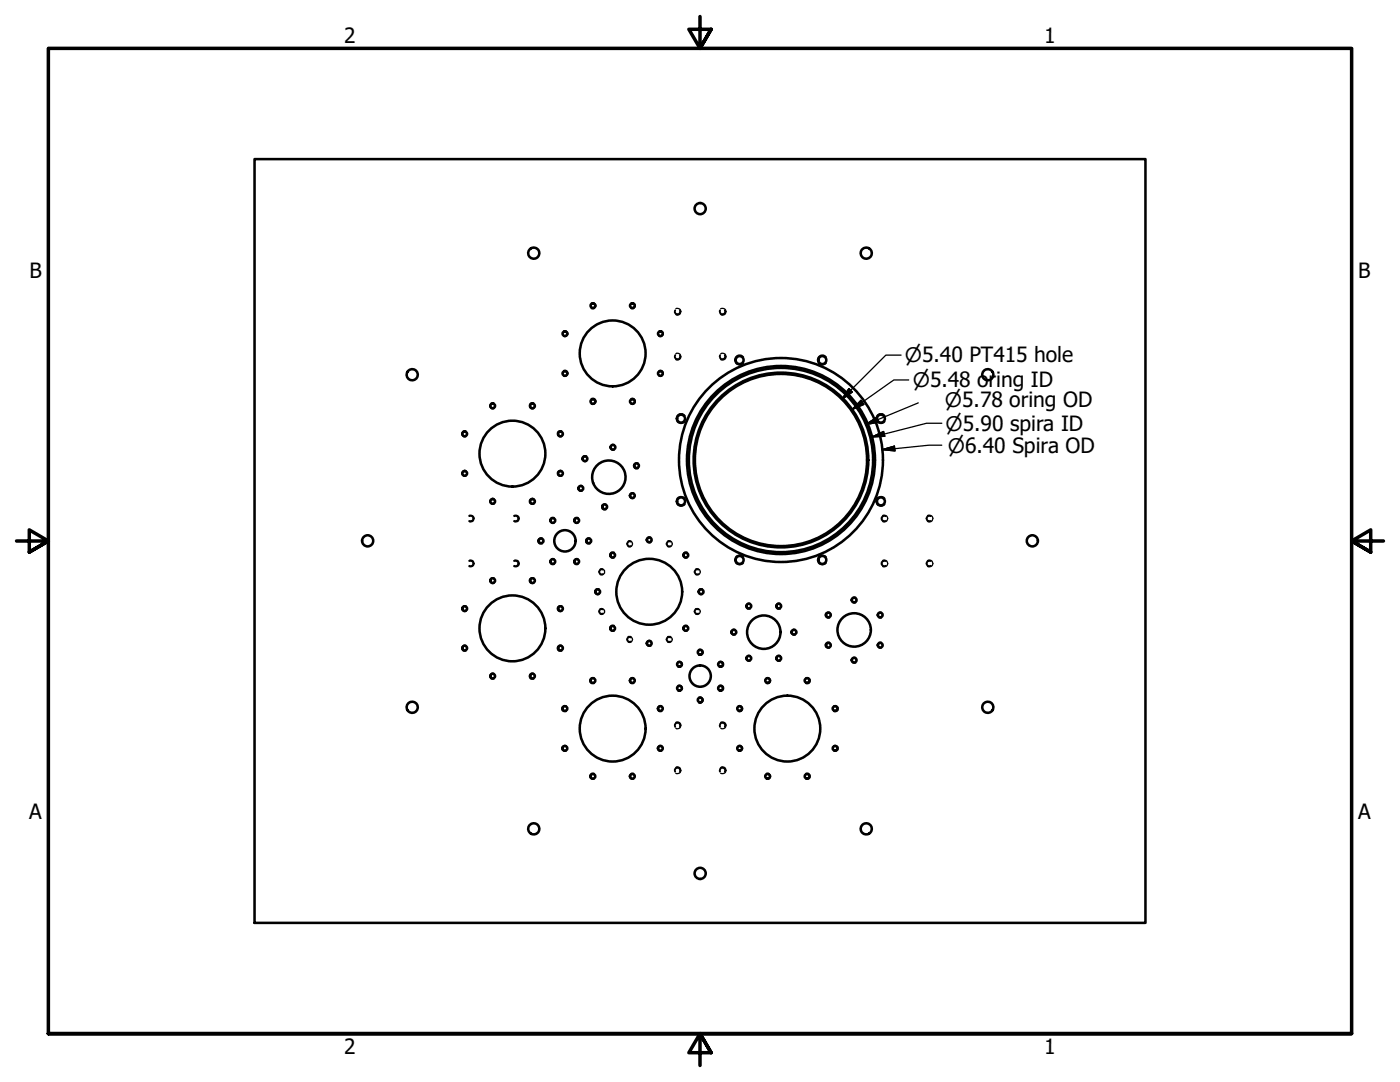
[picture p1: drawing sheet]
<svg xmlns="http://www.w3.org/2000/svg" width="279mm" height="216mm" viewBox="0 0 279 216" stroke-linecap="round" stroke-linejoin="round" font-family="sans-serif">
<defs><g id="words">
<g font-size="4.2">
<text x="68.7" y="8.6">2</text>
<text x="208.4" y="8.6">1</text>
<text x="5.9" y="55.5">B</text>
<text x="271.1" y="55.5">B</text>
<text x="5.8" y="163.4">A</text>
<text x="271" y="163.4">A</text>
<text x="68.7" y="210.3">2</text>
<text x="208.4" y="210.3">1</text>
</g>
<g font-size="4">
<text x="180.6" y="72.3">⌀5.40 PT415 hole</text>
<text x="182.2" y="77.3">⌀5.48 oring ID</text>
<text x="188.6" y="81.2">⌀5.78 oring OD</text>
<text x="188.7" y="85.9">⌀5.90 spira ID</text>
<text x="189.2" y="90.3">⌀6.40 Spira OD</text>
</g>
</g></defs>
<!-- layer: Hidden (ANSI) -->
<g fill="none" stroke="#000" stroke-width=".38">
<path d="M134.7 61.9a.55 .55 0 0 0 .5 .8 .55 .55 0 0 0 .5-.8M134.7 70.9a.55 .55 0 0 0 .5 .8 .55 .55 0 0 0 .5-.8M143.7 70.9a.55 .55 0 0 0 .5 .8 .55 .55 0 0 0 .5-.8M143.7 61.9a.55 .55 0 0 0 .5 .8 .55 .55 0 0 0 .5-.8M93.7 112a.55 .55 0 0 1 .8 .4 .55 .55 0 0 1-.8 .5M93.7 103a.55 .55 0 0 1 .8 .5 .55 .55 0 0 1-.8 .4M102.6 103a.55 .55 0 0 1 .8 .5 .55 .55 0 0 1-.8 .4M102.6 112a.55 .55 0 0 1 .8 .4 .55 .55 0 0 1-.8 .5M120.3 113.7a.51 .51 0 0 0-.7 .4 .51 .51 0 0 0 .7 .5M125.9 108.1a.51 .51 0 0 0-.7 .4 .51 .51 0 0 0 .7 .5M133.8 108.1a.51 .51 0 0 0-.8 .4 .51 .51 0 0 0 .8 .5M139.4 113.7a.51 .51 0 0 0-.8 .4 .51 .51 0 0 0 .8 .5"/>
<path d="M176.8 112a.55 .55 0 0 0-.8 .4 .55 .55 0 0 0 .8 .5M176.8 103a.55 .55 0 0 0-.8 .5 .55 .55 0 0 0 .8 .4M185.7 103a.55 .55 0 0 0-.8 .5 .55 .55 0 0 0 .8 .4M185.7 112a.55 .55 0 0 0-.8 .4 .55 .55 0 0 0 .8 .5M120.3 121.6a.49 .49 0 0 0-.7 .4 .49 .49 0 0 0 .7 .4M125.9 127.2a.49 .49 0 0 0-.7 .4 .49 .49 0 0 0 .7 .4M133.8 127.2a.49 .49 0 0 0-.8 .4 .49 .49 0 0 0 .8 .4M139.4 121.6a.49 .49 0 0 0-.8 .4 .49 .49 0 0 0 .8 .4M134.7 145a.55 .55 0 0 1 .5-.8 .55 .55 0 0 1 .5 .8M134.7 154a.55 .55 0 0 1 .5-.8 .55 .55 0 0 1 .5 .8M143.7 154a.55 .55 0 0 1 .5-.8 .55 .55 0 0 1 .5 .8M143.7 145a.55 .55 0 0 1 .5-.8 .55 .55 0 0 1 .5 .8"/>
</g>
<!-- layer: Hidden Narrow (ANSI) -->
<g fill="none" stroke="#000" stroke-width=".25">
<path d="M112.5 66.1a.59 .59 0 0 1 .8 .5 .59 .59 0 0 1-.8 .5M112.5 74a.59 .59 0 0 1 .8 .5 .59 .59 0 0 1-.8 .5M118 79.6a.61 .61 0 0 1 .9 .5 .61 .61 0 0 1-.9 .5M118 60.5a.61 .61 0 0 1 .9 .5 .61 .61 0 0 1-.9 .5M125.9 60.5a.59 .59 0 0 1 .9 .5 .59 .59 0 0 1-.9 .5M125.9 79.6a.59 .59 0 0 1 .9 .5 .59 .59 0 0 1-.9 .5M131.5 74a.59 .59 0 0 1 .9 .5 .59 .59 0 0 1-.9 .5M131.5 66.1a.59 .59 0 0 1 .9 .5 .59 .59 0 0 1-.9 .5M134.9 61.6a.67 .67 0 0 1 1 .6 .67 .67 0 0 1-1 .5M134.9 70.6a.67 .67 0 0 1 1 .6 .67 .67 0 0 1-1 .6M143.8 70.6a.69 .69 0 0 1 1.1 .6 .69 .69 0 0 1-1.1 .6M143.8 61.6a.69 .69 0 0 1 1.1 .6 .69 .69 0 0 1-1.1 .5"/>
<path d="M148.4 71.2a.99 .99 0 0 0-1.5-.1 .99 .99 0 0 0 0 1.5 .99 .99 0 0 0 1.5-.1M164.9 71.2a.99 .99 0 0 0-1.4-.1 .99 .99 0 0 0 0 1.5 .99 .99 0 0 0 1.4-.1M93 93.9a.61 .61 0 0 0-.9 .6 .61 .61 0 0 0 .9 .5M93 86a.59 .59 0 0 0-.9 .6 .59 .59 0 0 0 .9 .5M98.6 80.5a.59 .59 0 0 0-.9 .5 .59 .59 0 0 0 .9 .5M98.6 99.5a.61 .61 0 0 0-.9 .5 .61 .61 0 0 0 .9 .6M106.6 99.5a.61 .61 0 0 0-.9 .5 .61 .61 0 0 0 .9 .6M106.6 80.5a.59 .59 0 0 0-.9 .5 .59 .59 0 0 0 .9 .5M112.1 86a.59 .59 0 0 0-.8 .6 .59 .59 0 0 0 .8 .5M112.1 93.9a.61 .61 0 0 0-.8 .6 .61 .61 0 0 0 .8 .5M116.2 97a.59 .59 0 0 0-.9 .5 .59 .59 0 0 0 .9 .5M117.1 91a.61 .61 0 0 0-1 .5 .61 .61 0 0 0 1 .5"/>
<path d="M122.6 88.8a.59 .59 0 0 0-.9 .5 .59 .59 0 0 0 .9 .5M126.5 98.4a.61 .61 0 0 0-.9 .5 .61 .61 0 0 0 .9 .5M127.4 92.5a.61 .61 0 0 0-1 .5 .61 .61 0 0 0 1 .5M136.7 82.9a.99 .99 0 0 0-1.4-.1 .99 .99 0 0 0 0 1.5 .99 .99 0 0 0 1.4-.2M136.7 99.4a.99 .99 0 0 0-1.4-.1 .99 .99 0 0 0 0 1.5 .99 .99 0 0 0 1.4-.2M176.6 99.4a.99 .99 0 0 0-1.5-.1 .99 .99 0 0 0 0 1.5 .99 .99 0 0 0 1.5-.2M176.6 82.9a.99 .99 0 0 0-1.5-.1 .99 .99 0 0 0 0 1.5 .99 .99 0 0 0 1.5-.2M93.6 111.9a.67 .67 0 0 1 1 .6 .67 .67 0 0 1-1 .5M93.6 102.9a.67 .67 0 0 1 1 .5 .67 .67 0 0 1-1 .6M98.6 115.3a.61 .61 0 0 0-.9 .6 .61 .61 0 0 0 .9 .5M102.6 102.9a.69 .69 0 0 1 1 .5 .69 .69 0 0 1-1 .6M102.6 111.9a.69 .69 0 0 1 1 .6 .69 .69 0 0 1-1 .5"/>
<path d="M106.6 115.3a.61 .61 0 0 0-.9 .6 .61 .61 0 0 0 .9 .5M108.3 107.4a.59 .59 0 0 0-.9 .5 .59 .59 0 0 0 .9 .6M110.6 103.3a.59 .59 0 0 0-.9 .5 .59 .59 0 0 0 .9 .5M110.6 111.6a.59 .59 0 0 0-.9 .5 .59 .59 0 0 0 .9 .5M115.4 111.6a.59 .59 0 0 0-.9 .5 .59 .59 0 0 0 .9 .5M115.4 103.3a.59 .59 0 0 0-.9 .5 .59 .59 0 0 0 .9 .5M117.8 107.4a.59 .59 0 0 0-.9 .6 .59 .59 0 0 0 .9 .5M119.6 117.5a.59 .59 0 0 0-.9 .5 .59 .59 0 0 0 .9 .6M119.8 113.6a.59 .59 0 0 1 .9 .5 .59 .59 0 0 1-.9 .5M121 100.6a.59 .59 0 0 0-.9 .6 .59 .59 0 0 0 .9 .5M122.6 110.2a.61 .61 0 0 0-.9 .5 .61 .61 0 0 0 .9 .6M125.3 108a.59 .59 0 0 1 .9 .5 .59 .59 0 0 1-.9 .5"/>
<path d="M129.9 107.3a.61 .61 0 0 0-.9 .5 .61 .61 0 0 0 .9 .5M133.2 108a.61 .61 0 0 1 1 .5 .61 .61 0 0 1-1 .5M137.2 110.2a.59 .59 0 0 0-.9 .5 .59 .59 0 0 0 .9 .6M138.8 113.6a.61 .61 0 0 1 1 .5 .61 .61 0 0 1-1 .5M140.2 117.5a.59 .59 0 0 0-.9 .5 .59 .59 0 0 0 .9 .6M148.4 111.1a.99 .99 0 0 0-1.5-.1 .99 .99 0 0 0 0 1.5 .99 .99 0 0 0 1.5-.2M164.9 111.1a.99 .99 0 0 0-1.4-.1 .99 .99 0 0 0 0 1.5 .99 .99 0 0 0 1.4-.2M170.8 119.2a.63 .63 0 0 0-.9 .5 .63 .63 0 0 0 .9 .6M176.1 111.9a.67 .67 0 0 1 1.1 .6 .67 .67 0 0 1-1.1 .5M176.1 102.9a.67 .67 0 0 1 1.1 .5 .67 .67 0 0 1-1.1 .6M185.1 102.9a.69 .69 0 0 1 1.1 .5 .69 .69 0 0 1-1.1 .6M185.1 111.9a.69 .69 0 0 1 1.1 .6 .69 .69 0 0 1-1.1 .5"/>
<path d="M93 128.8a.59 .59 0 0 0-.9 .5 .59 .59 0 0 0 .9 .6M93 120.9a.61 .61 0 0 0-.9 .5 .61 .61 0 0 0 .9 .6M98.6 134.4a.59 .59 0 0 0-.9 .5 .59 .59 0 0 0 .9 .5M106.6 134.4a.59 .59 0 0 0-.9 .5 .59 .59 0 0 0 .9 .5M112.1 120.9a.61 .61 0 0 0-.8 .5 .61 .61 0 0 0 .8 .6M112.1 128.8a.59 .59 0 0 0-.8 .5 .59 .59 0 0 0 .8 .6M118.6 135.3a.59 .59 0 0 0-.9 .5 .59 .59 0 0 0 .9 .5M119.8 121.5a.59 .59 0 0 1 .8 .5 .59 .59 0 0 1-.8 .5M122.6 124.8a.61 .61 0 0 0-.9 .5 .61 .61 0 0 0 .9 .6M125.3 127.1a.59 .59 0 0 1 .9 .5 .59 .59 0 0 1-.9 .5M126.5 135.3a.59 .59 0 0 0-.9 .5 .59 .59 0 0 0 .9 .5M129.9 127.9a.61 .61 0 0 0-.9 .5 .61 .61 0 0 0 .9 .5"/>
<path d="M133.2 127.1a.61 .61 0 0 1 1 .5 .61 .61 0 0 1-1 .5M135.3 136.8a.63 .63 0 0 1 .9 .5 .63 .63 0 0 1-.9 .6M135.3 132a.63 .63 0 0 1 .9 .6 .63 .63 0 0 1-.9 .5M137.2 124.8a.59 .59 0 0 0-.9 .5 .59 .59 0 0 0 .9 .6M138.8 121.5a.61 .61 0 0 1 1 .5 .61 .61 0 0 1-1 .5M139.4 129.7a.61 .61 0 0 1 .9 .5 .61 .61 0 0 1-.9 .5M139.4 139.2a.61 .61 0 0 1 .9 .5 .61 .61 0 0 1-.9 .5M143.5 136.8a.61 .61 0 0 1 .9 .5 .61 .61 0 0 1-.9 .6M143.5 132a.61 .61 0 0 1 .9 .6 .61 .61 0 0 1-.9 .5M146.7 125.7a.59 .59 0 0 0-.8 .5 .59 .59 0 0 0 .8 .5M149.7 120.5a.59 .59 0 0 0-.9 .5 .59 .59 0 0 0 .9 .5M149.7 130.8a.61 .61 0 0 0-.9 .5 .61 .61 0 0 0 .9 .6"/>
<path d="M152.9 135.3a.59 .59 0 0 1 .9 .5 .59 .59 0 0 1-.9 .5M155.8 130.8a.63 .63 0 0 0-1 .5 .63 .63 0 0 0 1 .6M155.8 120.5a.61 .61 0 0 0-1 .5 .61 .61 0 0 0 1 .5M158.7 125.7a.59 .59 0 0 0-.8 .5 .59 .59 0 0 0 .8 .5M160.8 135.3a.59 .59 0 0 1 .9 .5 .59 .59 0 0 1-.9 .5M165.6 122.2a.59 .59 0 0 0-.9 .5 .59 .59 0 0 0 .9 .6M165.6 128.2a.59 .59 0 0 0-.9 .5 .59 .59 0 0 0 .9 .5M170.8 131.2a.63 .63 0 0 0-.9 .5 .63 .63 0 0 0 .9 .6M176 128.2a.59 .59 0 0 0-.9 .5 .59 .59 0 0 0 .9 .5M176 122.2a.59 .59 0 0 0-.9 .5 .59 .59 0 0 0 .9 .6M113 140.9a.59 .59 0 0 0-.9 .5 .59 .59 0 0 0 .9 .5M113 148.8a.59 .59 0 0 0-.9 .5 .59 .59 0 0 0 .9 .5"/>
<path d="M118.6 154.4a.59 .59 0 0 0-.9 .5 .59 .59 0 0 0 .9 .5M126.5 154.4a.59 .59 0 0 0-.9 .5 .59 .59 0 0 0 .9 .5M132.1 148.8a.59 .59 0 0 0-.9 .5 .59 .59 0 0 0 .9 .5M132.1 140.9a.59 .59 0 0 0-.9 .5 .59 .59 0 0 0 .9 .5M134.9 144.1a.67 .67 0 0 1 1 .6 .67 .67 0 0 1-1 .6M134.9 153.2a.67 .67 0 0 1 1 .5 .67 .67 0 0 1-1 .6M143.8 153.2a.69 .69 0 0 1 1.1 .5 .69 .69 0 0 1-1.1 .6M143.8 144.1a.69 .69 0 0 1 1.1 .6 .69 .69 0 0 1-1.1 .6M147.3 140.9a.59 .59 0 0 1 .9 .5 .59 .59 0 0 1-.9 .5M147.3 148.8a.59 .59 0 0 1 .9 .5 .59 .59 0 0 1-.9 .5M152.9 154.4a.59 .59 0 0 1 .9 .5 .59 .59 0 0 1-.9 .5M160.8 154.4a.59 .59 0 0 1 .9 .5 .59 .59 0 0 1-.9 .5"/>
<path d="M166.4 148.8a.59 .59 0 0 1 .9 .5 .59 .59 0 0 1-.9 .5M166.4 140.9a.59 .59 0 0 1 .9 .5 .59 .59 0 0 1-.9 .5"/>
</g>
<!-- layer: Visible (ANSI) -->
<g fill="none" stroke="#000" stroke-width=".51">
<path d="M50.8 31.8h177.8v152.3h-177.8z"/>
<circle cx="106.5" cy="50.5" r="1.11"/>
<circle cx="139.7" cy="41.6" r="1.11"/>
<circle cx="172.9" cy="50.5" r="1.11"/>
<circle cx="82.3" cy="74.8" r="1.11"/>
<circle cx="112.7" cy="66.6" r=".48"/>
<circle cx="112.7" cy="74.5" r=".48"/>
<circle cx="118.3" cy="61" r=".48"/>
<circle cx="122.3" cy="70.5" r="6.6"/>
<circle cx="126.2" cy="61" r=".48"/>
<circle cx="131.8" cy="66.6" r=".48"/>
<circle cx="131.8" cy="74.5" r=".48"/>
<circle cx="147.6" cy="71.9" r=".79"/>
<circle cx="164.1" cy="71.9" r=".79"/>
<circle cx="197.1" cy="74.8" r="1.11"/>
<circle cx="92.7" cy="86.6" r=".48"/>
<circle cx="92.7" cy="94.5" r=".48"/>
<circle cx="98.3" cy="81" r=".48"/>
<circle cx="102.3" cy="90.5" r="6.6"/>
<circle cx="106.3" cy="81" r=".48"/>
<circle cx="111.9" cy="86.6" r=".48"/>
<circle cx="111.9" cy="94.5" r=".48"/>
<circle cx="115.9" cy="97.4" r=".48"/>
<circle cx="116.7" cy="91.5" r=".48"/>
<circle cx="118.3" cy="80.1" r=".48"/>
<circle cx="121.5" cy="95.2" r="3.3"/>
<circle cx="122.3" cy="89.2" r=".48"/>
<circle cx="126.2" cy="80.1" r=".48"/>
<circle cx="126.2" cy="98.9" r=".48"/>
<circle cx="127" cy="92.9" r=".48"/>
<circle cx="135.9" cy="83.5" r=".79"/>
<circle cx="155.9" cy="91.8" r="20.4"/>
<circle cx="155.9" cy="91.8" r="18.4"/>
<circle cx="155.9" cy="91.8" r="17.4"/>
<circle cx="155.9" cy="91.8" r="18.8"/>
<circle cx="155.9" cy="91.8" r="17.2"/>
<circle cx="175.8" cy="83.5" r=".79"/>
<circle cx="73.4" cy="107.9" r="1.11"/>
<circle cx="98.3" cy="100" r=".48"/>
<circle cx="98.3" cy="115.9" r=".48"/>
<circle cx="106.3" cy="100" r=".48"/>
<circle cx="106.3" cy="115.9" r=".48"/>
<circle cx="108" cy="107.9" r=".48"/>
<circle cx="110.3" cy="103.9" r=".48"/>
<circle cx="110.3" cy="112" r=".48"/>
<circle cx="112.7" cy="107.9" r="2.13"/>
<circle cx="115.1" cy="112" r=".48"/>
<circle cx="115.1" cy="103.9" r=".48"/>
<circle cx="117.5" cy="107.9" r=".48"/>
<circle cx="119.3" cy="118.1" r=".48"/>
<circle cx="120.7" cy="101.1" r=".48"/>
<circle cx="122.3" cy="110.8" r=".48"/>
<circle cx="129.6" cy="118.1" r="6.6"/>
<circle cx="129.6" cy="107.7" r=".48"/>
<circle cx="135.9" cy="100" r=".79"/>
<circle cx="136.9" cy="110.8" r=".48"/>
<circle cx="139.9" cy="118.1" r=".48"/>
<circle cx="147.6" cy="111.7" r=".79"/>
<circle cx="164.1" cy="111.7" r=".79"/>
<circle cx="170.5" cy="119.7" r=".48"/>
<circle cx="175.8" cy="100" r=".79"/>
<circle cx="206" cy="107.9" r="1.11"/>
<circle cx="92.7" cy="121.4" r=".48"/>
<circle cx="92.7" cy="129.3" r=".48"/>
<circle cx="98.3" cy="134.9" r=".48"/>
<circle cx="102.3" cy="125.4" r="6.6"/>
<circle cx="106.3" cy="134.9" r=".48"/>
<circle cx="111.9" cy="121.4" r=".48"/>
<circle cx="111.9" cy="129.3" r=".48"/>
<circle cx="118.3" cy="135.8" r=".48"/>
<circle cx="122.3" cy="125.4" r=".48"/>
<circle cx="126.2" cy="135.8" r=".48"/>
<circle cx="129.6" cy="128.4" r=".48"/>
<circle cx="135.6" cy="132.6" r=".48"/>
<circle cx="135.6" cy="137.3" r=".48"/>
<circle cx="136.9" cy="125.4" r=".48"/>
<circle cx="139.7" cy="130.1" r=".48"/>
<circle cx="139.7" cy="139.7" r=".48"/>
<circle cx="139.7" cy="134.9" r="2.13"/>
<circle cx="143.8" cy="132.6" r=".48"/>
<circle cx="143.8" cy="137.3" r=".48"/>
<circle cx="146.5" cy="126.1" r=".48"/>
<circle cx="149.4" cy="131.3" r=".48"/>
<circle cx="149.4" cy="120.9" r=".48"/>
<circle cx="152.4" cy="126.1" r="3.3"/>
<circle cx="153.2" cy="135.8" r=".48"/>
<circle cx="155.4" cy="131.3" r=".48"/>
<circle cx="155.4" cy="120.9" r=".48"/>
<circle cx="158.5" cy="126.1" r=".48"/>
<circle cx="161.1" cy="135.8" r=".48"/>
<circle cx="165.3" cy="128.7" r=".48"/>
<circle cx="165.3" cy="122.7" r=".48"/>
<circle cx="170.5" cy="125.7" r="3.3"/>
<circle cx="170.5" cy="131.7" r=".48"/>
<circle cx="175.7" cy="128.7" r=".48"/>
<circle cx="175.7" cy="122.7" r=".48"/>
<circle cx="82.3" cy="141.1" r="1.11"/>
<circle cx="112.7" cy="141.4" r=".48"/>
<circle cx="112.7" cy="149.3" r=".48"/>
<circle cx="118.3" cy="154.9" r=".48"/>
<circle cx="122.3" cy="145.4" r="6.6"/>
<circle cx="126.2" cy="154.9" r=".48"/>
<circle cx="131.8" cy="141.4" r=".48"/>
<circle cx="131.8" cy="149.3" r=".48"/>
<circle cx="147.6" cy="141.4" r=".48"/>
<circle cx="147.6" cy="149.3" r=".48"/>
<circle cx="153.2" cy="154.9" r=".48"/>
<circle cx="157.1" cy="145.4" r="6.6"/>
<circle cx="161.1" cy="154.9" r=".48"/>
<circle cx="166.7" cy="149.3" r=".48"/>
<circle cx="166.7" cy="141.4" r=".48"/>
<circle cx="197.1" cy="141.1" r="1.11"/>
<circle cx="106.5" cy="165.4" r="1.11"/>
<circle cx="139.7" cy="174.3" r="1.11"/>
<circle cx="172.9" cy="165.4" r="1.11"/>
</g>
<!-- layer: Border (ANSI) -->
<path d="M139.7 3.3v6.4l-2.2-3.9h4.4l-2.2 3.9 2.2-3.9M3.3 107.9h6.4l-3.9-2.2v4.5l3.9-2.3-3.9 2.3M276.1 107.9h-6.4l3.9-2.2v4.5l-3.9-2.3 3.9 2.3M9.7 206.2v-196.5h260v196.5h-260h260M141.9 210.1l-2.2-3.9 2.2 3.9h-4.4l2.2-3.9v6.4" fill="none" stroke="#000" stroke-width=".7"/>
<!-- layer: Dimension (ANSI) -->
<path d="M169.4 77.5l.7 .7-2.1 1.5zM171.8 79.9l.6 .8-2.3 1zM179.8 70.9h-3l-8.8 8.8M181.4 75.8h-3l-8.3 5.9M172.8 84.7l2.1-1.4 .4 1zM174.1 87.2l2.2-1.1 .3 1zM176.1 89.7l2.4-.7 .1 1zM183.3 80.4l-10.5 4.3M188 84.5h-3.1l-10.8 2.7M188 88.8h-2.6l-9.3 .9" fill="none" stroke="#000" stroke-width=".25"/>
<path d="M169.4 77.5l-1.4 2.2zM169.4 77.5l.7 .7-2.1 1.5zM171.8 79.9l-1.7 1.8zM171.8 79.9l.6 .8-2.3 1zM172.8 84.7l2.1-1.4zM172.8 84.7l2.1-1.4 .4 1zM174.1 87.2l2.2-1.1zM174.1 87.2l2.2-1.1 .3 1zM176.1 89.7l2.4-.7zM176.1 89.7l2.4-.7 .1 1z" fill="#000" stroke="#000" stroke-width=".25"/>
<use href="#words"/>
</svg>
